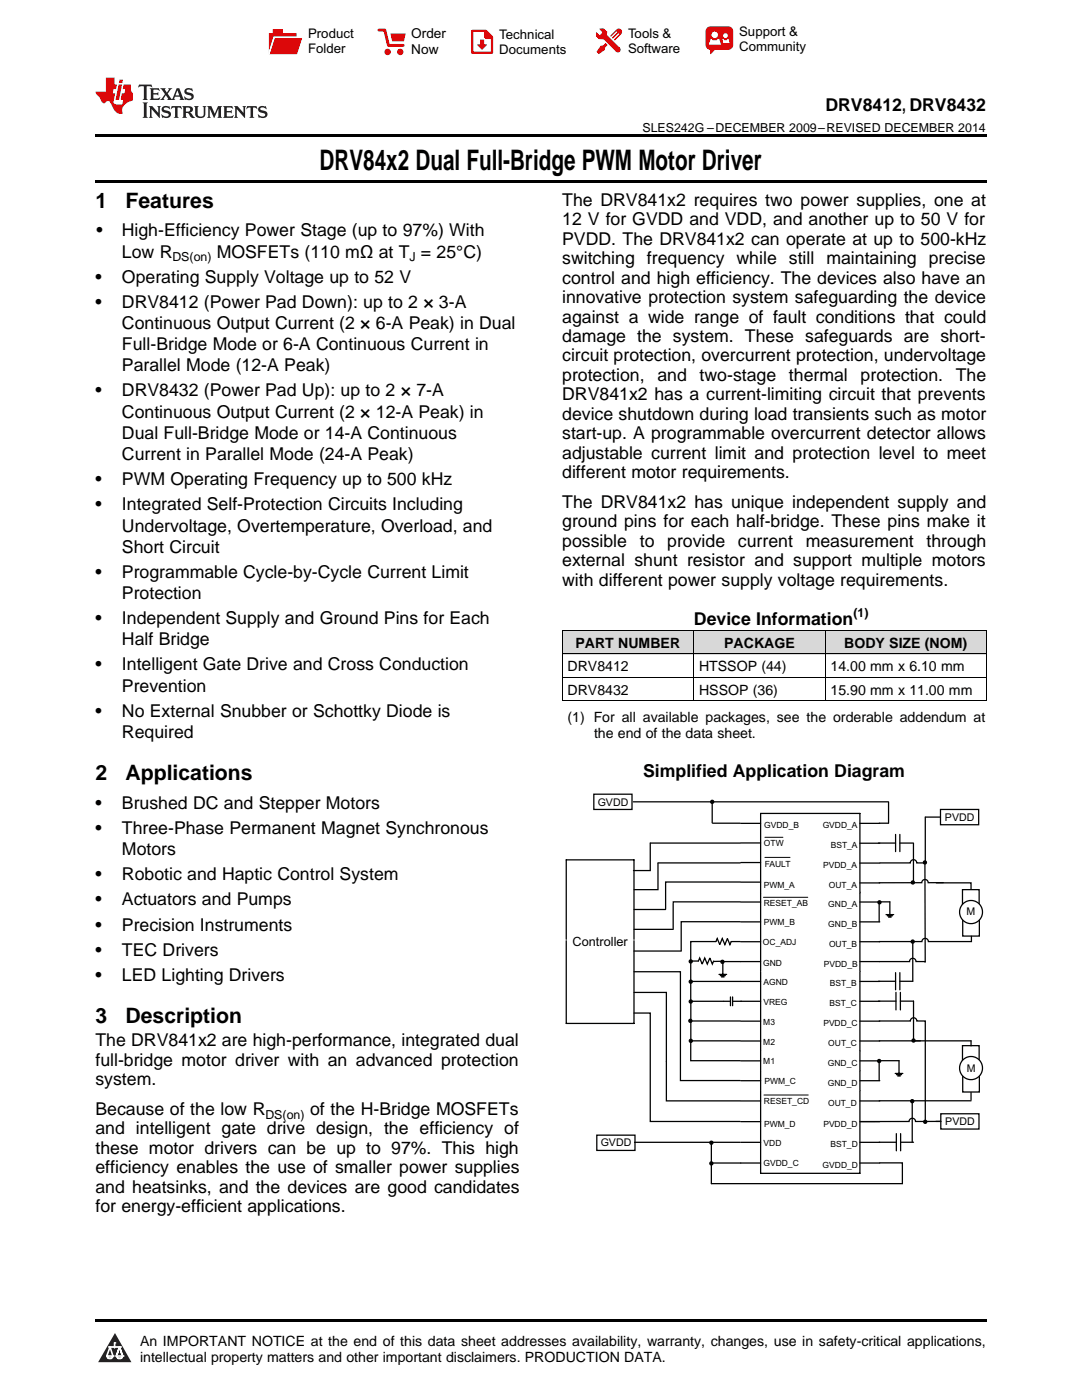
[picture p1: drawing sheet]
<svg xmlns="http://www.w3.org/2000/svg" width="216mm" height="279mm" viewBox="0 0 216 279" stroke-linecap="round" stroke-linejoin="round" font-family="sans-serif">
<defs><g id="words">
<text font-size="5.6" x="63.8" y="33.9">DRV84x2 Dual Full-Bridge PWM Motor Driver</text>
<g font-size="4.2">
<text x="19" y="41.5">1</text>
<text x="25" y="41.5">Features</text>
<text x="19" y="155.7">2</text>
<text x="25" y="155.7">Applications</text>
<text x="19" y="204.2">3</text>
<text x="25" y="204.2">Description</text>
</g>
<g font-size="3.5">
<text x="164.7" y="22.2">DRV8412, DRV8432</text>
<text x="112.2" y="41.1">The DRV841x2 requires two power supplies, one at</text>
<text x="19.2" y="47.2">•</text>
<text x="24.3" y="47.2">High-Efficiency Power Stage (up to 97%) With</text>
<text x="112.2" y="45">12 V for GVDD and VDD, and another up to 50 V for</text>
<text x="24.3" y="51.4">Low R</text>
<text x="43.3" y="51.4">MOSFETs (110 mΩ at T = 25°C)</text>
<text x="112.2" y="48.9">PVDD. The DRV841x2 can operate at up to 500-kHz</text>
<text x="112.2" y="52.7">switching frequency while still maintaining precise</text>
<text x="19" y="56.4">•</text>
<text x="24.3" y="56.4">Operating Supply Voltage up to 52 V</text>
<text x="112.2" y="56.6">control and high efficiency. The devices also have an</text>
<text x="19" y="61.4">•</text>
<text x="24.3" y="61.4">DRV8412 (Power Pad Down): up to 2 × 3-A</text>
<text x="24.3" y="65.7">Continuous Output Current (2 × 6-A Peak) in Dual</text>
<text x="112.2" y="60.5">innovative protection system safeguarding the device</text>
<text x="112.2" y="64.4">against a wide range of fault conditions that could</text>
<text x="24.3" y="69.9">Full-Bridge Mode or 6-A Continuous Current in</text>
<text x="112.2" y="68.3">damage the system. These safeguards are short-</text>
<text x="24.3" y="74.1">Parallel Mode (12-A Peak)</text>
<text x="112.2" y="72.1">circuit protection, overcurrent protection, undervoltage</text>
<text x="112.2" y="76">protection,</text>
<text x="131.2" y="76">and</text>
<text x="139.6" y="76">two-stage</text>
<text x="157.4" y="76">thermal</text>
<text x="171.7" y="76">protection.</text>
<text x="190.7" y="76">The</text>
<text x="19" y="79.1">•</text>
<text x="24.3" y="79.1">DRV8432 (Power Pad Up): up to 2 × 7-A</text>
<text x="24.3" y="83.4">Continuous Output Current (2 × 12-A Peak) in</text>
<text x="112.2" y="79.9">DRV841x2 has a current-limiting circuit that prevents</text>
<text x="112.2" y="83.8">device shutdown during load transients such as motor</text>
<text x="24.3" y="87.6">Dual Full-Bridge Mode or 14-A Continuous</text>
<text x="112.2" y="87.7">start-up. A programmable overcurrent detector allows</text>
<text x="24.3" y="91.8">Current in Parallel Mode (24-A Peak)</text>
<text x="112.2" y="91.5">adjustable current limit and protection level to meet</text>
<text x="112.2" y="95.4">different motor requirements.</text>
<text x="19" y="96.8">•</text>
<text x="19" y="101.8">•</text>
<text x="24.3" y="96.8">PWM Operating Frequency up to 500 kHz</text>
<text x="24.3" y="101.8">Integrated Self-Protection Circuits Including</text>
<text x="112.2" y="101.4">The DRV841x2 has unique independent supply and</text>
<text x="24.3" y="106.1">Undervoltage, Overtemperature, Overload, and</text>
<text x="112.2" y="105.3">ground pins for each half-bridge. These pins make it</text>
<text x="24.3" y="110.3">Short Circuit</text>
<text x="112.2" y="109.1">possible</text>
<text x="112.2" y="113">external shunt resistor and support multiple motors</text>
<text x="127.7" y="109.1">to</text>
<text x="133.1" y="109.1">provide</text>
<text x="147.2" y="109.1">current</text>
<text x="160.8" y="109.1">measurement</text>
<text x="184.9" y="109.1">through</text>
<text x="19" y="115.3">•</text>
<text x="24.3" y="115.3">Programmable Cycle-by-Cycle Current Limit</text>
<text x="24.3" y="119.6">Protection</text>
<text x="112.2" y="116.9">with different power supply voltage requirements.</text>
<text x="19" y="124.6">•</text>
<text x="24.3" y="124.6">Independent Supply and Ground Pins for Each</text>
<text x="138.5" y="124.6">Device Information</text>
<text x="24.3" y="128.8">Half Bridge</text>
<text x="19" y="133.8">•</text>
<text x="24.3" y="133.8">Intelligent Gate Drive and Cross Conduction</text>
<text x="19" y="143.1">•</text>
<text x="24.3" y="138">Prevention</text>
<text x="24.3" y="143.1">No External Snubber or Schottky Diode is</text>
<text x="24.3" y="147.3">Required</text>
<text x="128.3" y="155">Simplified Application Diagram</text>
<text x="19" y="161.4">•</text>
<text x="24.3" y="161.4">Brushed DC and Stepper Motors</text>
<text x="19" y="166.4">•</text>
<text x="24.3" y="166.4">Three-Phase Permanent Magnet Synchronous</text>
<text x="24.3" y="170.7">Motors</text>
<text x="19" y="175.7">•</text>
<text x="24.3" y="175.7">Robotic and Haptic Control System</text>
<text x="19" y="180.7">•</text>
<text x="19" y="185.7">•</text>
<text x="24.3" y="180.7">Actuators and Pumps</text>
<text x="24.3" y="185.7">Precision Instruments</text>
<text x="19" y="190.7">•</text>
<text x="24.3" y="190.7">TEC Drivers</text>
<text x="19" y="195.7">•</text>
<text x="24.3" y="195.7">LED Lighting Drivers</text>
<text x="19" y="208.8">The DRV841x2 are high-performance, integrated dual</text>
<text x="19" y="212.7">full-bridge motor driver with an advanced protection</text>
<text x="19" y="216.6">system.</text>
<text x="19" y="222.5">Because of the low R</text>
<text x="19" y="226.4">and intelligent gate drive design, the efficiency of</text>
<text x="61.9" y="222.5">of the H-Bridge MOSFETs</text>
<text x="19" y="230.3">these motor drivers can be up to 97%. This high</text>
<text x="19" y="234.2">efficiency enables the use of smaller power supplies</text>
<text x="19" y="238.1">and heatsinks, and the devices are good candidates</text>
<text x="19" y="241.9">for energy-efficient applications.</text>
</g>
<g font-size="2.8">
<text x="114.8" y="129.3">PART NUMBER</text>
<text x="144.5" y="129.3">PACKAGE</text>
<text x="168.5" y="129.3">BODY SIZE (NOM)</text>
<text x="113.2" y="133.9">DRV8412</text>
<text x="139.5" y="133.9">HTSSOP (44)</text>
<text x="165.7" y="133.9">14.00 mm x 6.10 mm</text>
<text x="113.2" y="138.6">DRV8432</text>
<text x="139.5" y="138.6">HSSOP (36)</text>
<text x="165.7" y="138.6">15.90 mm x 11.00 mm</text>
<text x="113.2" y="144.1">(1) For all available packages, see the orderable addendum at</text>
<text x="118.5" y="147.3">the end of the data sheet.</text>
<text x="27.9" y="268.6">An IMPORTANT NOTICE at the end of this data sheet addresses availability, warranty, changes, use in safety-critical applications,</text>
<text x="27.9" y="271.8">intellectual property matters and other important disclaimers. PRODUCTION DATA.</text>
</g>
<g font-size="2.7">
<text x="82.1" y="7.7">Order</text>
<text x="82.1" y="10.7">Now</text>
</g>
<g font-size="2.6">
<text x="61.5" y="7.6">Product</text>
<text x="61.5" y="10.6">Folder</text>
<text x="99.6" y="7.8">Technical</text>
<text x="99.6" y="10.8">Documents</text>
<text x="125.3" y="7.6">Tools &amp;</text>
<text x="125.3" y="10.6">Software</text>
<text x="147.5" y="7.2">Support &amp;</text>
<text x="147.5" y="10.2">Community</text>
</g>
<g font-size="2.5">
<text x="128.2" y="26.3">SLES242G –DECEMBER 2009–REVISED DECEMBER 2014</text>
<text x="34.4" y="52.1">DS(on)</text>
<text x="81.7" y="52.1">J</text>
<text x="170.3" y="123.2">(1)</text>
<text x="53" y="223.2">DS(on)</text>
</g>
<text font-size="2.5" fill="#010202" x="114.3" y="188.8">Controller</text>
<g font-size="2.1" fill="#010202">
<text x="119.3" y="160.8">GVDD</text>
<text x="188.6" y="163.8">PVDD</text>
<text x="192.9" y="182.6">M</text>
<text x="193" y="213.9">M</text>
<text x="188.6" y="224.5">PVDD</text>
<text x="119.9" y="228.8">GVDD</text>
</g>
<g font-size="1.7" fill="#010202">
<text x="152.5" y="165.3">GVDD_B</text>
<text x="164.2" y="165.2">GVDD_A</text>
<text x="152.4" y="168.8">OTW</text>
<text x="152.6" y="173">FAULT</text>
<text x="164.2" y="173.2">PVDD_A</text>
<text x="165.8" y="169.2">BST_A</text>
<text x="152.4" y="177.2">PWM_A</text>
<text x="165.4" y="177.2">OUT_A</text>
<text x="152.4" y="180.8">RESET_AB</text>
<text x="152.4" y="184.7">PWM_B</text>
<text x="165.3" y="181">GND_A</text>
<text x="165.3" y="185">GND_B</text>
<text x="152.2" y="188.6">OC_ADJ</text>
<text x="165.4" y="188.9">OUT_B</text>
<text x="152.3" y="192.8">GND</text>
<text x="152.3" y="196.7">AGND</text>
<text x="164.4" y="192.9">PVDD_B</text>
<text x="165.6" y="196.9">BST_B</text>
<text x="152.3" y="200.5">VREG</text>
<text x="165.5" y="200.8">BST_C</text>
<text x="152.3" y="204.5">M3</text>
<text x="152.3" y="208.5">M2</text>
<text x="164.3" y="204.8">PVDD_C</text>
<text x="165.3" y="208.7">OUT_C</text>
<text x="152.3" y="212.4">M1</text>
<text x="165.2" y="212.7">GND_C</text>
<text x="152.4" y="220.3">RESET_CD</text>
<text x="152.5" y="216.3">PWM_C</text>
<text x="165.2" y="216.7">GND_D</text>
<text x="165.2" y="220.7">OUT_D</text>
<text x="152.5" y="224.8">PWM_D</text>
<text x="164.3" y="224.8">PVDD_D</text>
<text x="152.3" y="232.7">GVDD_C</text>
<text x="152.4" y="228.7">VDD</text>
<text x="164.1" y="233.1">GVDD_D</text>
<text x="165.7" y="229">BST_D</text>
</g>
</g></defs>
<g fill="#d8d8d8">
<path d="M112.2 125.9h26.2v4.7h-26.2z"/>
<path d="M138.4 125.9h26.3v4.7h-26.3z"/>
<path d="M164.7 125.9h32.1v4.7h-32.1z"/>
</g>
<path d="M22.9 266l3.3 5.9h-6.6z" fill="#231f20"/>
<path d="M21.3 270.6h1.2l-.3 .5h-.3a.53 .53 0 0 1-.6-.5z" fill-rule="evenodd" fill="#fff"/>
<path d="M21.3 270.6h1.2l-.3 .5h-.3a.53 .53 0 0 1-.6-.5z" fill="none" stroke="#231f20" stroke-width=".33"/>
<path d="M21.3 270.6l1.2 .1-.3 .4h-.5z" fill="none" stroke="#fff" stroke-width=".33"/>
<path d="M22.9 268.9h.1" fill="none" stroke="#fff" stroke-width=".33"/>
<path d="M22.9 268v.9z" fill="#fff"/>
<path d="M22.9 268v.9z" fill="none" stroke="#fff" stroke-width=".33"/>
<circle cx="22.9" cy="268" r=".16" fill="#fff"/>
<path d="M21.8 268.8h.1" fill="none" stroke="#fff" stroke-width=".33"/>
<path d="M21.8 268.8h2.2z" fill="#fff"/>
<path d="M21.8 268.8h2.2z" fill="none" stroke="#fff" stroke-width=".33"/>
<circle cx="24" cy="268.8" r=".16" fill="#fff"/>
<path d="M23.2 270.6h.1" fill="none" stroke="#fff" stroke-width=".33"/>
<path d="M23.8 268.8l-.6 1.8z" fill="#fff"/>
<path d="M23.8 268.8l-.6 1.8z" fill="none" stroke="#fff" stroke-width=".33"/>
<path d="M23.8 268.8l.7 1.8z" fill="#fff"/>
<path d="M23.8 268.8l.7 1.8z" fill="none" stroke="#fff" stroke-width=".33"/>
<path d="M24.4 270.6h.1" fill="none" stroke="#fff" stroke-width=".33"/>
<circle cx="21.3" cy="270.6" r=".16" fill="#fff"/>
<path d="M22 268.8l-.7 1.8z" fill="#fff"/>
<path d="M22 268.8l-.7 1.8z" fill="none" stroke="#fff" stroke-width=".33"/>
<path d="M22 268.8l.5 1.8z" fill="#fff"/>
<path d="M22 268.8l.5 1.8z" fill="none" stroke="#fff" stroke-width=".33"/>
<circle cx="22.5" cy="270.6" r=".16" fill="#fff"/>
<path d="M23.3 270.6h1.2a.63 .63 0 0 1-.6 .5 .63 .63 0 0 1-.6-.5z" fill-rule="evenodd" fill="#fff"/>
<path d="M23.3 270.6h1.2a.63 .63 0 0 1-.6 .5 .63 .63 0 0 1-.6-.5z" fill="none" stroke="#231f20" stroke-width=".33"/>
<path d="M23.3 270.6h1.2l-.4 .5h-.5z" fill="none" stroke="#fff" stroke-width=".33"/>
<path d="M23.2 270.6h.1" fill="none" stroke="#fff" stroke-width=".33"/>
<circle cx="24.5" cy="270.6" r=".16" fill="#fff"/>
<path d="M19 263.2h177.8v.5h-177.8z" fill="#000"/>
<g fill="none" stroke="#010202" stroke-width=".25">
<path d="M175.3 168.3h3.4M178.7 166.5v3.5M179.6 166.5v3.5M179.6 168.3h2.5M175.3 199.8h3.5M175.3 195.8h3.4M178.7 194.1v3.4M178.8 198v3.6M179.6 194.1v3.4M179.6 195.8h2.5M179.6 199.8h2.7M179.7 198v3.6"/>
<path d="M192.1 180.9v-3.4h3.3v3.4M195.4 183.3v3.5h-3.3v-3.4M175.4 228h3.5M178.9 226.2v3.5M179.7 226.2v3.5M179.7 228h2.6"/>
</g>
<circle cx="193.7" cy="182" r="2.3" fill="#fff"/>
<g fill="none" stroke="#010202" stroke-width=".25">
<path d="M177.6 180h-2.2v3.9M186.8 176.2h7v1.3M175.4 207.7h18.4M175.4 219.7h18.4M179.4 211.7h-4v3.9"/>
<circle cx="193.7" cy="182" r="2.3"/>
</g>
<path d="M118.5 158.5h7.6v3h-7.6z" fill-rule="evenodd" fill="#fff"/>
<path d="M118.5 158.5h7.6v3h-7.6z" fill="none" stroke="#010202" stroke-width=".25"/>
<path d="M119.1 226.5h7.6v3.1h-7.6z" fill-rule="evenodd" fill="#fff"/>
<path d="M119.1 226.5h7.6v3.1h-7.6z" fill="none" stroke="#010202" stroke-width=".25"/>
<path d="M187.7 161.5h7.6v3.1h-7.6z" fill-rule="evenodd" fill="#fff"/>
<path d="M187.7 161.5h7.6v3.1h-7.6z" fill="none" stroke="#010202" stroke-width=".25"/>
<path d="M187.7 222.3h7.6v3h-7.6z" fill-rule="evenodd" fill="#fff"/>
<g fill="none" stroke="#010202" stroke-width=".25">
<path d="M126.4 160h50.8M142.1 160.3v3.9M142.2 164.3h5.5M175.4 164.3h1.9M177.3 160v4.3M178.6 214.2h1.6M178.9 214.5h1M179.1 214.7h.5M179.4 211.7v2.5M126.6 228h21.1M141.9 228.4v7.8M147.8 232.1h-5.8v.1"/>
<path d="M187.7 222.3h7.6v3h-7.6z"/>
</g>
<circle cx="141.9" cy="228.1" r=".3" fill="#010202"/>
<circle cx="141.9" cy="228.1" r=".3" fill="none" stroke="#010202" stroke-width=".25"/>
<circle cx="141.9" cy="232.2" r=".3" fill="#010202"/>
<g fill="none" stroke="#010202" stroke-width=".25">
<path d="M137.8 199.8v7.9h9.9M144.4 199.8h1.3M145.8 199v1.7M146.2 199v1.7M146.2 199.8h1.7M137.8 207.7v4h9.9"/>
<circle cx="141.9" cy="232.2" r=".3"/>
</g>
<circle cx="137.8" cy="207.7" r=".3" fill="#010202"/>
<g fill="none" stroke="#010202" stroke-width=".25">
<path d="M142.9 187.9l.2-.6 .5 1.2 .5-1.2 .5 1.2 .5-1.2 .5 1.2 .3-.6M143.5 194.5h1.5M143.7 194.7h1M144 195h.5M144.2 191.9v2.6"/>
<circle cx="137.8" cy="207.7" r=".3"/>
</g>
<circle cx="137.8" cy="191.9" r=".3" fill="#010202"/>
<g fill="none" stroke="#010202" stroke-width=".25">
<path d="M187.7 163.1h-3.1v9.1h-1.7a.64 .64 0 0 0-.6-.6 .64 .64 0 0 0-.7 .6h-6M137.8 188.1v11.5M138 203.8h9.7M175.4 203.8h6.3a.64 .64 0 0 1 .6-.7 .64 .64 0 0 1 .6 .7h1.7v19.9M186.7 223.8h1h-5a.64 .64 0 0 0-.7-.6 .64 .64 0 0 0-.6 .6h-9.8"/>
<circle cx="137.8" cy="191.9" r=".3"/>
</g>
<circle cx="184.6" cy="223.9" r=".3" fill="#010202"/>
<g fill="none" stroke="#010202" stroke-width=".25">
<path d="M131.3 172.3v5.2h-4.8M131.3 172.2h16.4M147.7 176h-14.9v5.4M182.3 168.3v7.9M126.5 185.5h7.8M134.3 180.3v5M182.3 199.8v7.9h1.4M133 211.9v7.8h14.7M192.1 212.1v-3.4h3.3v3.4M195.4 214.4v3.5h-3.3v-3.4M182 220.1v7.8"/>
<circle cx="184.6" cy="223.9" r=".3"/>
</g>
<circle cx="193.7" cy="213.2" r="2.3" fill="#fff"/>
<g fill="none" stroke="#010202" stroke-width=".25">
<path d="M129.8 168.3h17.9M147.7 180h-13.4v.1M188.2 176.1l-3 .1a.64 .64 0 0 0-.6-.7 .64 .64 0 0 0-.7 .7h-8.5M113 187.5v-15.9h13.5v15.9M113 187.7v16.5h13.5v-16.5M126.5 193.9h9.3v21.7h11.9M126.5 189.8h9.4M126.5 198.1h6.5v13.8M147.7 183.9h-11.8v5.8M193.8 186.8v1.1h-8.6a.64 .64 0 0 0-.6-.6 .64 .64 0 0 0-.6 .6h-8.6M126.5 202.2h3.3v21.6h17.9M193.8 207.7v1"/>
<path d="M193.8 218v1.5"/>
<circle cx="193.7" cy="213.2" r="2.3"/>
</g>
<circle cx="182.3" cy="207.7" r=".3" fill="#010202"/>
<circle cx="182.3" cy="207.7" r=".3" fill="none" stroke="#010202" stroke-width=".25"/>
<circle cx="182" cy="219.8" r=".3" fill="#010202"/>
<g fill="none" stroke="#010202" stroke-width=".25">
<path d="M129.8 168.3v5.4h-3.4M177.6 180v2.5M184.6 172.2v19.7M126.5 181.5h6.3M176.8 182.5h1.5M177.1 182.8h1M177.3 183h.5M182.1 188v7.8"/>
<circle cx="182" cy="219.8" r=".3"/>
</g>
<circle cx="182.1" cy="187.9" r=".3" fill="#010202"/>
<circle cx="182.1" cy="187.9" r=".3" fill="none" stroke="#010202" stroke-width=".25"/>
<circle cx="184.6" cy="172.1" r=".3" fill="#010202"/>
<circle cx="184.6" cy="172.1" r=".3" fill="none" stroke="#010202" stroke-width=".25"/>
<circle cx="182.1" cy="176.1" r=".3" fill="#010202"/>
<g fill="none" stroke="#010202" stroke-width=".25">
<path d="M175.5 232.1h4.6v4.1h-38.2"/>
<circle cx="182.1" cy="176.1" r=".3"/>
</g>
<circle cx="142.1" cy="160" r=".3" fill="#010202"/>
<g fill="none" stroke="#010202" stroke-width=".25">
<path d="M145.9 187.9h1.8M175.5 191.9h6a.64 .64 0 0 1 .6-.7 .64 .64 0 0 1 .7 .7h1.8v.1"/>
<circle cx="142.1" cy="160" r=".3"/>
</g>
<path d="M151.8 178h19.8v15.9h-19.8z" fill-rule="evenodd" fill="#fff"/>
<path d="M151.8 178v15.9M171.6 178v15.9M147.8 180h4M147.8 184h4M147.8 187.9h4M147.8 191.9h4M171.6 180h3.9M171.6 184h3.9M171.6 187.9h3.9M171.6 191.9h3.9" fill="none" stroke="#010202" stroke-width=".25"/>
<path d="M151.8 193.9h19.8v15.8h-19.8z" fill-rule="evenodd" fill="#fff"/>
<path d="M147.8 195.9h4M147.8 199.8h4M151.8 193.9v15.8M171.6 195.9h3.9M171.6 199.8h3.9M171.6 193.9v15.8M147.8 203.8h4M147.8 207.8h4M171.6 203.8h3.9M171.6 207.8h3.9" fill="none" stroke="#010202" stroke-width=".25"/>
<path d="M151.8 217.7h19.8v16.5h-19.8z" fill-rule="evenodd" fill="#fff"/>
<path d="M147.8 219.7h4M151.8 217.7v16.5h19.8v-16.5M171.6 219.7h3.9M147.8 223.8h4M147.8 228h4M147.8 232.1h4M171.6 223.8h3.9M171.6 228h3.9M171.6 232.1h3.9" fill="none" stroke="#010202" stroke-width=".25"/>
<path d="M151.8 213.7h19.8v4h-19.8z" fill-rule="evenodd" fill="#fff"/>
<path d="M147.8 215.7h4M151.8 213.7v4M171.6 215.7h3.9M171.6 213.7v4" fill="none" stroke="#010202" stroke-width=".25"/>
<path d="M151.8 209.7h19.8v4h-19.8z" fill-rule="evenodd" fill="#fff"/>
<path d="M147.8 211.7h4M151.8 209.7v4M171.6 211.7h3.9M171.6 209.7v4" fill="none" stroke="#010202" stroke-width=".25"/>
<path d="M151.8 162.3h19.8v15.9h-19.8z" fill-rule="evenodd" fill="#fff"/>
<path d="M147.8 164.3h4M147.8 168.2h4M147.8 172.1h4M147.8 176h4M151.8 178.2v-15.9h19.8v15.9M171.6 164.3h3.9M171.6 168.3h3.9M171.6 172.2h3.9M171.6 176.2h3.9M142.9 187.9h-5.1v.2" fill="none" stroke="#010202" stroke-width=".25"/>
<path d="M152.3 179.1h8.9M152.6 171.1h5M152.6 167.1h3.6M152.4 218.5h8.9" fill="none" stroke="#010202" stroke-width=".2"/>
<circle cx="144.2" cy="191.9" r=".3" fill="#010202"/>
<g fill="none" stroke="#010202" stroke-width=".25">
<path d="M137.8 195.8l10 .1M144.2 191.9h3.6"/>
<circle cx="144.2" cy="191.9" r=".3"/>
</g>
<circle cx="175.4" cy="211.7" r=".3" fill="#010202"/>
<circle cx="175.4" cy="211.7" r=".3" fill="none" stroke="#010202" stroke-width=".25"/>
<circle cx="175.5" cy="180.1" r=".3" fill="#010202"/>
<g fill="none" stroke="#010202" stroke-width=".25">
<path d="M137.7 191.8h1.7l.2-.6 .5 1.2 .5-1.2 .5 1.2 .5-1.2 .5 1.2 .3-.6M144.2 191.8l-1.7 .1"/>
<circle cx="175.5" cy="180.1" r=".3"/>
</g>
<circle cx="137.8" cy="203.7" r=".3" fill="#010202"/>
<circle cx="137.8" cy="203.7" r=".3" fill="none" stroke="#010202" stroke-width=".25"/>
<circle cx="137.8" cy="195.9" r=".3" fill="#010202"/>
<g fill="none" stroke="#010202" stroke-width=".25">
<path d="M137.8 199.8h6.6"/>
<circle cx="137.8" cy="195.9" r=".3"/>
</g>
<circle cx="137.8" cy="199.9" r=".3" fill="#010202"/>
<circle cx="137.8" cy="199.9" r=".3" fill="none" stroke="#010202" stroke-width=".25"/>
<path d="M112.2 139.8h84.6M112.2 135.2h84.6M112.2 130.5h84.6M112.2 125.9h84.6M112.2 125.9v14M138.4 125.9v14M164.6 125.9v14M196.8 125.9v14" fill="none" stroke="#000" stroke-width=".2"/>
<path d="M19 35.9h177.8v.5h-177.8zM19 26.8h177.8v.6h-177.8zM112.2 139.8l.1 .1zM164.6 139.8l.1 .1zM196.7 139.8l.1 .1z" fill="#000"/>
<path d="M27.7 16.9l-.1 .6 .6-.3h.5v.2v2.2l-.2 .4h1l-.2-.4v-2.2v-.2h.5l.6 .3-.2-.6zM29.9 17.6l.2 .4v1.6l-.2 .4h1.9l.1-.6a1.09 1.09 0 0 1-1.3 .1v-.6h.6l.4 .2v-.7l-.2 .2h-.8v-.6l.2-.1a1.01 1.01 0 0 1 1 .3l-.1-.6zM32 17.6l.9 1.2-1 1.2h.9l-.2-.3 .5-.7 .5 .7-.3 .3h1.7l-.2-.3 .1-.4h1l.1 .4-.2 .3h1l-.3-.4-.7-2h-.5l-1 2.2-.8-1.1 .9-1.1h-.9l.2 .2-.4 .7-.4-.7 .2-.2zM35.4 18l.4 1h-.8zM37 17.7a.66 .66 0 0 0-.2 .8 .66 .66 0 0 0 .6 .4l.7 .2 .1 .2a.8 .8 0 0 1-.7 .4 .8 .8 0 0 1-.7-.5l.1 .8 .2-.2a.94 .94 0 0 0 1.1 .1 .94 .94 0 0 0 .4-.9 1.48 1.48 0 0 0-1.3-.6v-.4a1.1 1.1 0 0 1 1.2 .2l-.2-.6-.2 .1-.5-.1zM28.5 20.4l.2 .4v2.3l-.2 .4h1l-.2-.4v-2.3l.2-.4zM29.7 21.2l.2 .4v1.5l-.2 .4h.8l-.3-.4 .1-1.3 1.6 1.8v-2l.2-.4h-.7l.2 .2v1.1l-1.2-1.3zM32.5 21.3a.66 .66 0 0 0-.2 .8 .66 .66 0 0 0 .6 .4l.6 .2 .2 .2a.8 .8 0 0 1-.8 .4 .8 .8 0 0 1-.7-.5l.2 .7 .2-.1a.94 .94 0 0 0 1 .1 .94 .94 0 0 0 .5-1 1.47 1.47 0 0 0-1.3-.6l-.1-.3a1.1 1.1 0 0 1 1.3 .2l-.2-.6-.2 .1-.5-.2zM34.3 21.2l-.2 .6a.64 .64 0 0 1 .8-.3v1.6l-.2 .4h1l-.3-.4 .1-1.6a.66 .66 0 0 1 .8 .3l-.2-.6zM36.3 21.2l.3 .4v1.5l-.3 .4h1l-.2-.2v-.7h.5l.1 .1a.8 .8 0 0 0 1.2 .7l-1-1a.62 .62 0 0 0 .6-.5 .62 .62 0 0 0-.6-.7zM37.1 21.5h.1a.48 .48 0 0 1 .6 0 .48 .48 0 0 1 .1 .6l-.2 .1-.6 .1zM38.7 21.2l.2 .2a2.29 2.29 0 0 0 .4 2 1.05 1.05 0 0 0 1.7-.7v-1.3l.2-.2h-.8l.2 .4v1.1a.61 .61 0 0 1-.6 .6 .61 .61 0 0 1-.6-.6v-1.1l.3-.4zM41.3 21.2l.3 .4v1.5l-.3 .4h.8l-.2-.4v-1.4l.8 1.9 .9-1.9v1.4l-.2 .4h.9l-.2-.4v-1.5l.2-.4h-.8l-.7 1.5-.6-1.5zM44.5 21.2l.2 .4v1.5l-.2 .4h1.9l.2-.6a1.1 1.1 0 0 1-1.4 .2v-.7h.6l.4 .2v-.6l-.2 .1-.8 .1v-.6l.2-.1a1.02 1.02 0 0 1 1.1 .2l-.2-.5zM46.7 21.2l.2 .4v1.5l-.2 .4h.8l-.3-.4 .1-1.3 1.6 1.8v-2l.2-.4h-.7l.2 .2v1.1l-1.2-1.3zM49.3 21.2l-.1 .6a.64 .64 0 0 1 .8-.3v1.6l-.3 .4h1l-.2-.4v-1.6a.66 .66 0 0 1 .8 .3l-.1-.6zM51.7 21.3a.66 .66 0 0 0-.2 .7 .66 .66 0 0 0 .7 .5l.6 .2 .1 .2a.8 .8 0 0 1-.7 .4 .8 .8 0 0 1-.7-.5l.1 .7 .2-.1a.94 .94 0 0 0 1.1 .1 .94 .94 0 0 0 .4-1 1.48 1.48 0 0 0-1.2-.6l-.1-.3a1.1 1.1 0 0 1 1.2 .2l-.2-.6-.1 .1-.6-.2z" fill="#231f20"/>
<path d="M21.1 15.5v2.8h-2v.4l.9 .9a.96 .96 0 0 0 1 1 .59 .59 0 0 1 .5-.4 .59 .59 0 0 1 .5 .3l.4 .8a1.61 1.61 0 0 0 2.1 1.3 1.63 1.63 0 0 1 1.1-2.2l.9-.3v-1.5a1.6 1.6 0 0 1-.4-1.7h-1.4l-.2 .9h.5l-.2 .8h-.5l-.2 1v.3h.5l-.2 .9h-.7a.74 .74 0 0 1-1-.6l.3-1.6h-.5l.2-.8h.5l.1-.9h-.4v-1.4zM23.7 16.9l-.7 3h.8l.6-3zM23.8 15.9l-.1 .7h.7l.2-.7z" fill="#ee1d23"/>
<g fill="#d60000">
<path d="M54.4 5.8h2v.8h2.8v4.2h-5.5v-4.2h.7z" fill-rule="evenodd"/>
<path d="M54.7 7.5h5.6l-1 3.3h-5.6z" fill-rule="evenodd"/>
</g>
<path d="M54.6 7.4h5.8l-.1 .1h-5.5l-1.1 3.3z" fill-rule="evenodd" fill="#fff"/>
<path d="M54.6 7.4h5.8l-.1 .1h-5.5l-1.1 3.3z" fill="none" stroke="#fff" stroke-width=".2"/>
<path d="M75.6 6h1.2l.7 3.1h3" fill="none" stroke="#d60000" stroke-width=".56"/>
<g fill="#d60000">
<path d="M77.9 6.7h3.1l-.4 1.5h-2.3z" fill-rule="evenodd"/>
<circle cx="77.3" cy="10.4" r=".64"/>
<circle cx="79.9" cy="10.4" r=".64"/>
</g>
<path d="M94.2 6.2h2.7l1.3 1.2v3.1h-4z" fill="none" stroke="#d60000" stroke-width=".44"/>
<g fill="#d60000">
<path d="M95.8 7.9h.8v1h.6l-1 1.1-1-1v-.1h.6z" fill-rule="evenodd"/>
<path d="M96.6 6.2h.3l1.3 1.2v.4h-1.3l-.3-.4z" fill-rule="evenodd"/>
<path d="M119.6 5.7h.9l.6 .6 .1 .7 2.5 2.5-.8 .8-2.3-2.3-1.1-.2-.6-.6v-.8l.7 .6 .5-.4v-.2l-.4-.5z" fill-rule="evenodd"/>
<path d="M119.9 9.1h.4l.5-.5 .4 .4-.5 .5v.4l-1.2 .9-.5-.5z" fill-rule="evenodd"/>
<path d="M123 5.9a.67 .67 0 0 1 .9 0 .67 .67 0 0 1 0 .9z" fill-rule="evenodd"/>
<path d="M123 5.9l.9 .9-1.2 1.2h-.2l.1-.2 .9-.9 .1-.2h-.3l-.9 1h-.2v-.2l.9-1 .1-.2h-.3l-.9 1h-.2v-.2z" fill-rule="evenodd"/>
<circle cx="123.3" cy="9.9" r=".54"/>
</g>
<path d="M121.1 6.3l-.1 .7" fill="none" stroke="#d60000" stroke-width=".2"/>
<g fill="#d60000">
<path d="M141.1 5.5l.6-.2h3.6a.95 .95 0 0 1 1 .9v2.8a.95 .95 0 0 1-1 .9h-3.6a.95 .95 0 0 1-.9-.9v-2.8z" fill-rule="evenodd"/>
<path d="M141.7 9.9h.9l-.7 .9h-.2z" fill-rule="evenodd"/>
</g>
<g fill="#fff">
<path d="M144.3 8.6h1.3z"/>
<path d="M141.8 7.8h.3l.1 .2h.8l.2-.2h.3l.4 1.1h-2.5z" fill-rule="evenodd"/>
<path d="M144.2 7.8h.2l.2 .2h.4l.2-.2h.2l.2 .8h-1.3z" fill-rule="evenodd"/>
<circle cx="142.6" cy="6.9" r=".65"/>
<circle cx="144.8" cy="7.1" r=".48"/>
</g>
<use href="#words"/>
</svg>
